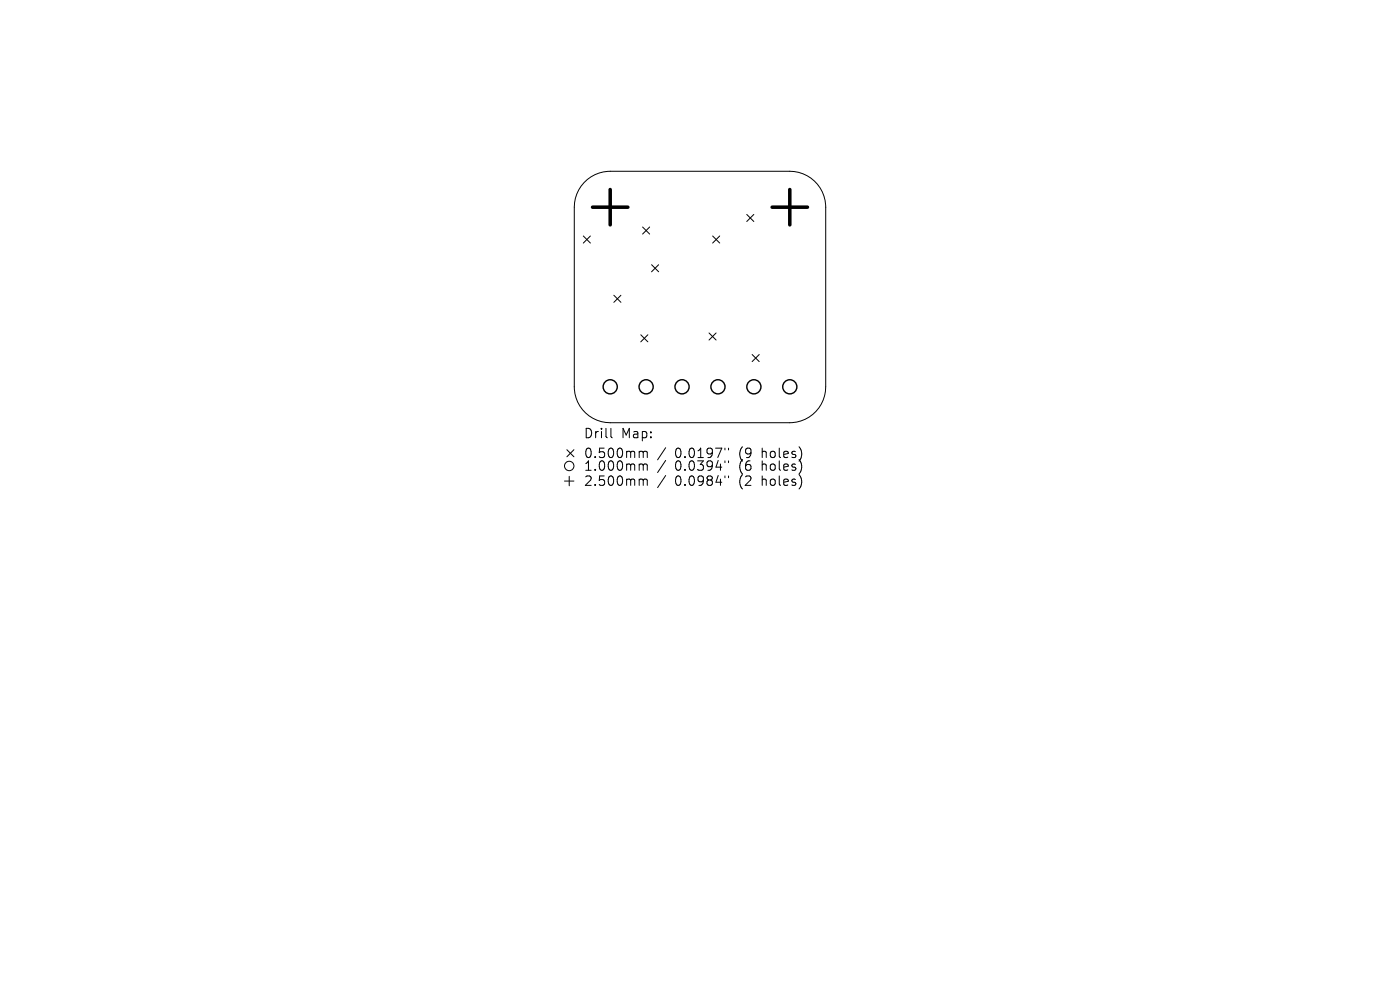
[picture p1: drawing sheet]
<svg xmlns="http://www.w3.org/2000/svg" width="297mm" height="210mm" viewBox="0 0 297 210" stroke-linecap="round" stroke-linejoin="round" font-family="sans-serif">
<defs><g id="words">
<g font-size="2.8">
<text x="123.8" y="93.2">Drill</text>
<text x="131.8" y="93.2">Map:</text>
<text x="123.8" y="97.4">0.500mm</text>
<text x="123.8" y="100.1">1.000mm</text>
<text x="143.2" y="97.4">0.0197&quot;</text>
<text x="143.2" y="100.1">0.0394&quot;</text>
<text x="156.9" y="97.4">(9</text>
<text x="156.9" y="100.1">(6</text>
<text x="161.9" y="97.4">holes)</text>
<text x="161.9" y="100.1">holes)</text>
<text x="123.8" y="103.3">2.500mm</text>
<text x="143.2" y="103.3">0.0984&quot;</text>
<text x="156.9" y="103.3">(2</text>
<text x="161.9" y="103.3">holes)</text>
</g>
</g></defs>
<g fill="none" stroke="#000" stroke-width=".21">
<path d="M123.9 38.7a7.6 7.6 0 0 1 5.6-2.4h38.1a7.6 7.6 0 0 1 7.6 7.7v38.1a7.6 7.6 0 0 1-7.6 7.6h-38.1a7.6 7.6 0 0 1-7.7-7.6v-38.1a7.6 7.6 0 0 1 2.1-5.3zM123.7 50.1l1.5 1.5M125.2 50.1l-1.5 1.5M136.3 48.2l1.5 1.5M137.8 48.2l-1.5 1.5M138.2 56.2l1.5 1.5M139.7 56.2l-1.5 1.5M151.2 50.1l1.5 1.5M152.7 50.1l-1.5 1.5M158.4 45.5l1.5 1.5M159.9 45.5l-1.5 1.5M130.2 62.6l1.5 1.5"/>
<path d="M131.7 62.6l-1.5 1.5M135.9 71l1.5 1.5M137.4 71l-1.5 1.5M150.4 70.6l1.5 1.5M151.9 70.6l-1.5 1.5M159.6 75.2l1.5 1.5M161.1 75.2l-1.5 1.5M120.3 95.4l1.5 1.5M121.8 95.4l-1.5 1.5M129.6 90.9v1.7l.3 .3M135.9 95.7l.5 .1 .1 .2M135.9 98.4h.3l.3 .3"/>
<path d="M136.5 96l.2-.3 .5 .1 .1 1.3M136.5 96v1.1M136.5 98.7v1.1M136.5 98.7l.2-.3 .5 .1 .1 1.3M141.2 95l-1.7 2.5M141.2 97.7l-1.7 2.5M153.8 95.1v.3M153.8 97.8v.3M154.6 95.1v.3M154.6 97.8v.3M119.8 102h2M120.8 101v2"/>
<path d="M135.9 101.6h.3l.3 .3M136.5 101.9v1.1M136.5 101.9l.2-.3 .5 .1 .1 1.3M141.2 100.9l-1.7 2.5M153.8 101v.3M154.6 101v.3"/>
<circle cx="120.8" cy="98.8" r="1"/>
</g>
<g fill="none" stroke="#000" stroke-width=".3">
<circle cx="129.5" cy="82.1" r="1.5"/>
<circle cx="137.1" cy="82.1" r="1.5"/>
<circle cx="144.7" cy="82.1" r="1.5"/>
<circle cx="152.3" cy="82.1" r="1.5"/>
<circle cx="159.9" cy="82.1" r="1.5"/>
<circle cx="167.6" cy="82.1" r="1.5"/>
</g>
<path d="M125.7 44h7.5M129.5 40.2v7.5M163.8 44h7.5M167.6 40.2v7.5" fill="none" stroke="#000" stroke-width=".75"/>
<use href="#words"/>
</svg>
